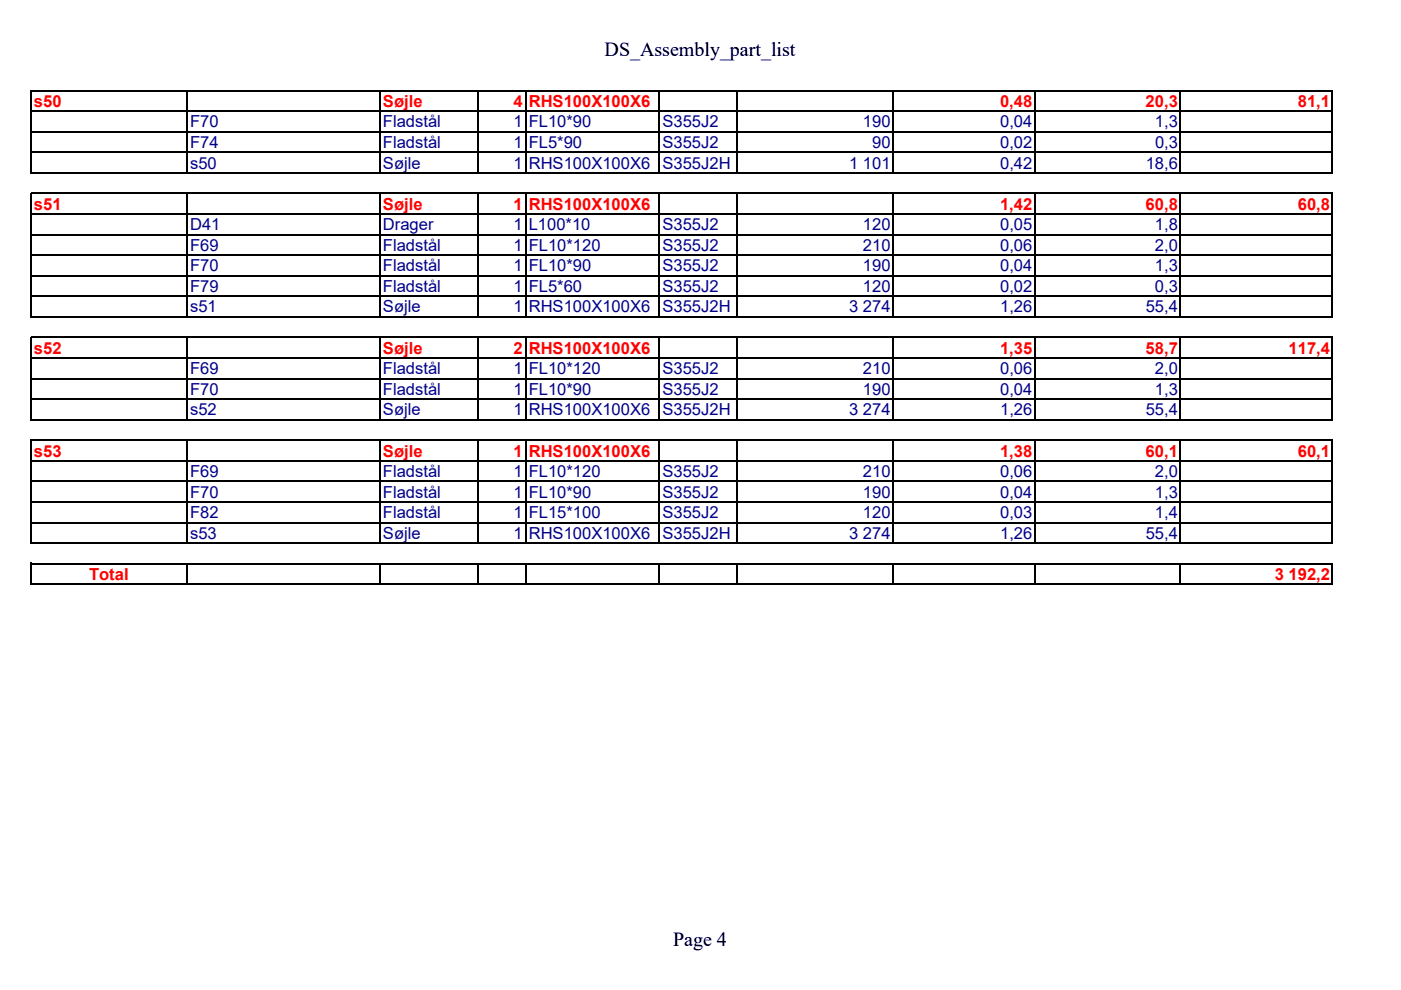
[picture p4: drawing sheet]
<svg xmlns="http://www.w3.org/2000/svg" width="297mm" height="210mm" viewBox="0 0 297 210" stroke-linecap="round" stroke-linejoin="round" font-family="sans-serif">
<defs><g id="words">
<g font-size="4.2">
<text x="128.2" y="11.9">DS_Assembly_part_list</text>
<text x="142.7" y="200.6">Page 4</text>
</g>
<g font-size="3.5" fill="#f00">
<text x="7.2" y="22.7">s50</text>
<text x="81.2" y="22.7">Søjle</text>
<text x="108.9" y="22.7">4</text>
<text x="112.1" y="22.7">RHS100X100X6</text>
<text x="212" y="22.7">0,48</text>
<text x="242.9" y="22.7">20,3</text>
<text x="275.2" y="22.7">81,1</text>
<text x="7.2" y="44.5">s51</text>
<text x="81.2" y="44.5">Søjle</text>
<text x="108.9" y="44.5">1</text>
<text x="112.1" y="44.5">RHS100X100X6</text>
<text x="212" y="44.5">1,42</text>
<text x="242.9" y="44.5">60,8</text>
<text x="275.2" y="44.5">60,8</text>
<text x="7.2" y="75">s52</text>
<text x="81.2" y="75">Søjle</text>
<text x="108.9" y="75">2</text>
<text x="112.1" y="75">RHS100X100X6</text>
<text x="212" y="75">1,35</text>
<text x="242.9" y="75">58,7</text>
<text x="273.2" y="75">117,4</text>
<text x="7.2" y="96.8">s53</text>
<text x="81.2" y="96.8">Søjle</text>
<text x="108.9" y="96.8">1</text>
<text x="112.1" y="96.8">RHS100X100X6</text>
<text x="212" y="96.8">1,38</text>
<text x="242.9" y="96.8">60,1</text>
<text x="275.2" y="96.8">60,1</text>
<text x="18.9" y="123">Total</text>
<text x="270.3" y="123">3 192,2</text>
</g>
<g font-size="3.5" fill="#00008b">
<text x="40.3" y="27">F70</text>
<text x="81.2" y="27">Fladstål</text>
<text x="108.9" y="27">1 FL10*90</text>
<text x="140.5" y="27">S355J2</text>
<text x="183" y="27">190</text>
<text x="212" y="27">0,04</text>
<text x="244.9" y="27">1,3</text>
<text x="40.3" y="31.4">F74</text>
<text x="40.3" y="35.7">s50</text>
<text x="81.2" y="35.7">Søjle</text>
<text x="81.2" y="31.4">Fladstål</text>
<text x="108.9" y="31.4">1 FL5*90</text>
<text x="108.9" y="35.7">1 RHS100X100X6</text>
<text x="140.5" y="35.7">S355J2H</text>
<text x="140.5" y="31.4">S355J2</text>
<text x="180" y="35.7">1 101</text>
<text x="184.9" y="31.4">90</text>
<text x="212" y="35.7">0,42</text>
<text x="212.1" y="31.4">0,02</text>
<text x="242.9" y="35.7">18,6</text>
<text x="244.9" y="31.4">0,3</text>
<text x="40.3" y="48.8">D41</text>
<text x="40.3" y="53.2">F69</text>
<text x="81.2" y="48.8">Drager</text>
<text x="81.2" y="53.2">Fladstål</text>
<text x="108.9" y="48.8">1 L100*10</text>
<text x="108.9" y="53.2">1 FL10*120</text>
<text x="140.5" y="48.8">S355J2</text>
<text x="140.5" y="53.2">S355J2</text>
<text x="183" y="48.8">120</text>
<text x="183" y="53.2">210</text>
<text x="212" y="48.8">0,05</text>
<text x="212" y="53.2">0,06</text>
<text x="244.9" y="48.8">1,8</text>
<text x="244.9" y="53.2">2,0</text>
<text x="40.3" y="57.5">F70</text>
<text x="81.2" y="57.5">Fladstål</text>
<text x="108.9" y="57.5">1 FL10*90</text>
<text x="140.5" y="57.5">S355J2</text>
<text x="183" y="57.5">190</text>
<text x="212" y="57.5">0,04</text>
<text x="244.9" y="57.5">1,3</text>
<text x="40.3" y="61.9">F79</text>
<text x="81.2" y="61.9">Fladstål</text>
<text x="108.9" y="61.9">1 FL5*60</text>
<text x="140.5" y="61.9">S355J2</text>
<text x="183" y="61.9">120</text>
<text x="212" y="61.9">0,02</text>
<text x="244.9" y="61.9">0,3</text>
<text x="40.3" y="66.3">s51</text>
<text x="81.2" y="66.3">Søjle</text>
<text x="108.9" y="66.3">1 RHS100X100X6</text>
<text x="140.5" y="66.3">S355J2H</text>
<text x="180" y="66.3">3 274</text>
<text x="212" y="66.3">1,26</text>
<text x="242.9" y="66.3">55,4</text>
<text x="40.3" y="79.3">F69</text>
<text x="40.3" y="83.7">F70</text>
<text x="81.2" y="79.3">Fladstål</text>
<text x="81.2" y="83.7">Fladstål</text>
<text x="108.9" y="79.3">1 FL10*120</text>
<text x="108.9" y="83.7">1 FL10*90</text>
<text x="140.5" y="79.3">S355J2</text>
<text x="140.5" y="83.7">S355J2</text>
<text x="183" y="79.3">210</text>
<text x="183" y="83.7">190</text>
<text x="212" y="79.3">0,06</text>
<text x="212" y="83.7">0,04</text>
<text x="244.9" y="79.3">2,0</text>
<text x="244.9" y="83.7">1,3</text>
<text x="40.3" y="88.1">s52</text>
<text x="81.2" y="88.1">Søjle</text>
<text x="108.9" y="88.1">1 RHS100X100X6</text>
<text x="140.5" y="88.1">S355J2H</text>
<text x="180" y="88.1">3 274</text>
<text x="212" y="88.1">1,26</text>
<text x="242.9" y="88.1">55,4</text>
<text x="40.3" y="101.1">F69</text>
<text x="81.2" y="101.1">Fladstål</text>
<text x="108.9" y="101.1">1 FL10*120</text>
<text x="140.5" y="101.1">S355J2</text>
<text x="183" y="101.1">210</text>
<text x="212" y="101.1">0,06</text>
<text x="244.9" y="101.1">2,0</text>
<text x="40.3" y="105.5">F70</text>
<text x="81.2" y="105.5">Fladstål</text>
<text x="108.9" y="105.5">1 FL10*90</text>
<text x="140.5" y="105.5">S355J2</text>
<text x="183" y="105.5">190</text>
<text x="212" y="105.5">0,04</text>
<text x="244.9" y="105.5">1,3</text>
<text x="40.3" y="109.9">F82</text>
<text x="81.2" y="109.9">Fladstål</text>
<text x="108.9" y="109.9">1 FL15*100</text>
<text x="140.5" y="109.9">S355J2</text>
<text x="183" y="109.9">120</text>
<text x="212" y="109.9">0,03</text>
<text x="244.9" y="109.9">1,4</text>
<text x="40.3" y="114.2">s53</text>
<text x="81.2" y="114.2">Søjle</text>
<text x="108.9" y="114.2">1 RHS100X100X6</text>
<text x="140.5" y="114.2">S355J2H</text>
<text x="180" y="114.2">3 274</text>
<text x="212" y="114.2">1,26</text>
<text x="242.9" y="114.2">55,4</text>
</g>
</g></defs>
<g fill="none" stroke="#000" stroke-width=".34">
<path d="M6.5 19v17.8M6.7 19.2h276M39.6 19.4v17.4M80.5 19.4v17.4M101.4 19.4v17.4M111.4 19.4v17.4M139.8 19.4v17.4M156.2 19.4v17.4M189.3 19.4v17.4M219.4 19.4v17.4M250.2 19.4v17.4M282.5 19.4v17.4"/>
<path d="M6.7 23.6h276M6.7 27.9h276M6.7 32.3h276M6.7 36.7h276M6.5 40.9v26.5M6.7 41h276M6.7 45.4h276M6.7 49.7h276M6.7 54.1h276M6.7 58.5h276M39.6 41.2v26.2M80.5 41.2v26.2"/>
<path d="M101.4 41.2v26.2M111.4 41.2v26.2M139.8 41.2v26.2M156.2 41.2v26.2M189.3 41.2v26.2M219.4 41.2v26.2M250.2 41.2v26.2M282.5 41.2v26.2M6.5 71.4v17.8M6.7 62.8h276M6.7 67.2h276M6.7 71.5h276"/>
<path d="M6.7 75.9h276M39.6 71.7v17.5M80.5 71.7v17.5M101.4 71.7v17.5M111.4 71.7v17.5M139.8 71.7v17.5M156.2 71.7v17.5M189.3 71.7v17.5M219.4 71.7v17.5M250.2 71.7v17.5M282.5 71.7v17.5M6.5 93.2v22.1"/>
<path d="M6.7 80.3h276M6.7 84.6h276M6.7 89h276M6.7 93.3h276M6.7 97.7h276M39.6 93.5v21.8M80.5 93.5v21.8M101.4 93.5v21.8M111.4 93.5v21.8M139.8 93.5v21.8M156.2 93.5v21.8M189.3 93.5v21.8"/>
<path d="M219.4 93.5v21.8M250.2 93.5v21.8M282.5 93.5v21.8M6.5 119.3v4.7M6.7 102.1h276M6.7 106.4h276M6.7 110.8h276M6.7 115.1h276M6.7 119.5h276M39.6 119.7v4.3M80.5 119.7v4.3M101.4 119.7v4.3"/>
<path d="M111.4 119.7v4.3M139.8 119.7v4.3M156.2 119.7v4.3M189.3 119.7v4.3M219.4 119.7v4.3M250.2 119.7v4.3M282.5 119.7v4.3M6.7 123.9h276"/>
</g>
<use href="#words"/>
</svg>
